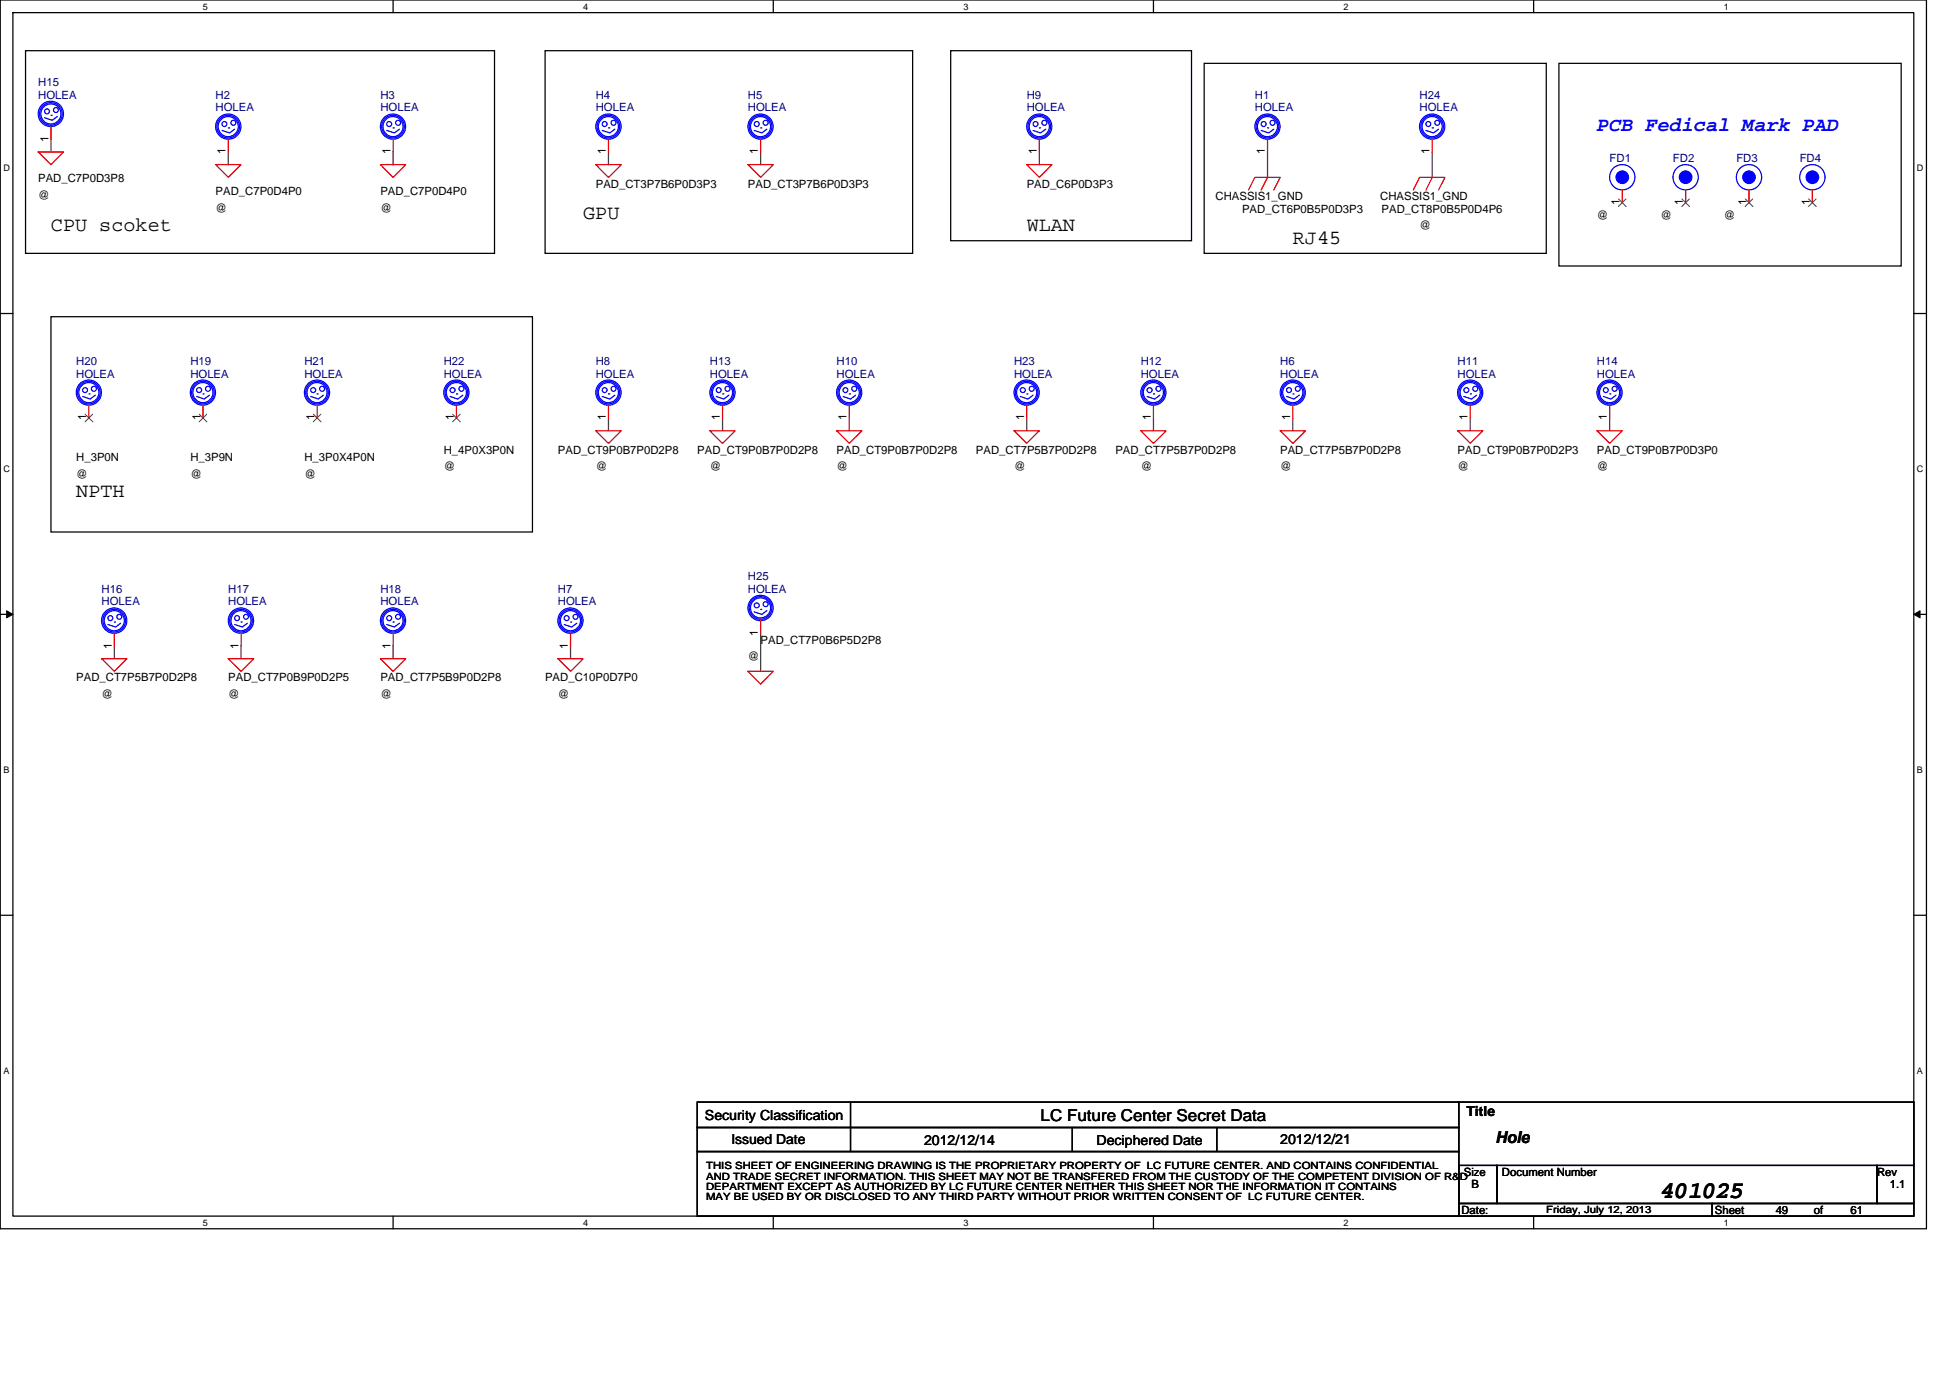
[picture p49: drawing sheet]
<svg xmlns="http://www.w3.org/2000/svg" width="297mm" height="210mm" viewBox="0 0 297 210" stroke-linecap="round" stroke-linejoin="round" font-family="sans-serif">
<defs><g id="words">
<text font-size="3.7" x="252.9" y="182.6">401025</text>
<text font-size="3.1" fill="#00f" x="243.3" y="20">PCB Fedical Mark PAD</text>
<g font-size="3.1">
<text x="7.8" y="35.2">CPU scoket</text>
<text x="88.8" y="33.3">GPU</text>
<text x="156.4" y="35.2">WLAN</text>
<text x="196.9" y="37.2">RJ45</text>
<text x="11.6" y="75.8">NPTH</text>
</g>
<g font-size="2.5">
<text x="158.5" y="170.8">LC Future Center Secret Data</text>
<text x="227.8" y="174.1">Hole</text>
</g>
<g font-size="2.1">
<text x="107.4" y="170.6">Security Classification</text>
<text x="223.4" y="170.1">Title</text>
<text x="111.4" y="174.3">Issued Date</text>
<text x="140.8" y="174.5">2012/12/14</text>
<text x="167" y="174.5">Deciphered Date</text>
<text x="195" y="174.3">2012/12/21</text>
</g>
<g font-size="1.7" fill="#000080">
<text x="5.8" y="13.1">H15</text>
<text x="5.8" y="15">HOLEA</text>
<text x="32.8" y="15">H2</text>
<text x="32.8" y="17">HOLEA</text>
<text x="58" y="15">H3</text>
<text x="58" y="17">HOLEA</text>
<text x="90.8" y="15">H4</text>
<text x="90.8" y="17">HOLEA</text>
<text x="113.9" y="15">H5</text>
<text x="113.9" y="17">HOLEA</text>
<text x="156.4" y="15">H9</text>
<text x="156.4" y="17">HOLEA</text>
<text x="191.2" y="15">H1</text>
<text x="191.2" y="17">HOLEA</text>
<text x="216.2" y="15">H24</text>
<text x="216.2" y="17">HOLEA</text>
<text x="245.2" y="24.7">FD1</text>
<text x="254.8" y="24.7">FD2</text>
<text x="264.5" y="24.7">FD3</text>
<text x="274.1" y="24.7">FD4</text>
<text x="11.6" y="55.6">H20</text>
<text x="11.6" y="57.5">HOLEA</text>
<text x="29" y="55.6">H19</text>
<text x="29" y="57.5">HOLEA</text>
<text x="46.4" y="55.6">H21</text>
<text x="46.4" y="57.5">HOLEA</text>
<text x="67.6" y="55.6">H22</text>
<text x="67.6" y="57.5">HOLEA</text>
<text x="90.8" y="55.6">H8</text>
<text x="90.8" y="57.5">HOLEA</text>
<text x="108.1" y="55.6">H13</text>
<text x="108.1" y="57.5">HOLEA</text>
<text x="127.4" y="55.6">H10</text>
<text x="127.4" y="57.5">HOLEA</text>
<text x="154.5" y="55.6">H23</text>
<text x="154.5" y="57.5">HOLEA</text>
<text x="173.8" y="55.6">H12</text>
<text x="173.8" y="57.5">HOLEA</text>
<text x="195" y="55.6">H6</text>
<text x="195" y="57.5">HOLEA</text>
<text x="222" y="55.6">H11</text>
<text x="222" y="57.5">HOLEA</text>
<text x="243.3" y="55.6">H14</text>
<text x="243.3" y="57.5">HOLEA</text>
<text x="113.9" y="88.4">H25</text>
<text x="15.5" y="90.3">H16</text>
<text x="15.5" y="92.3">HOLEA</text>
<text x="34.8" y="90.3">H17</text>
<text x="34.8" y="92.3">HOLEA</text>
<text x="58" y="90.3">H18</text>
<text x="58" y="92.3">HOLEA</text>
<text x="85" y="90.3">H7</text>
<text x="85" y="92.3">HOLEA</text>
<text x="113.9" y="90.3">HOLEA</text>
</g>
<g font-size="1.7">
<text x="7.4" y="21.6" transform="rotate(-90 7.4 21.6)">1</text>
<text x="34.4" y="23.5" transform="rotate(-90 34.4 23.5)">1</text>
<text x="59.5" y="23.5" transform="rotate(-90 59.5 23.5)">1</text>
<text x="92.3" y="23.5" transform="rotate(-90 92.3 23.5)">1</text>
<text x="115.5" y="23.5" transform="rotate(-90 115.5 23.5)">1</text>
<text x="157.9" y="23.5" transform="rotate(-90 157.9 23.5)">1</text>
<text x="192.7" y="23.5" transform="rotate(-90 192.7 23.5)">1</text>
<text x="217.8" y="23.5" transform="rotate(-90 217.8 23.5)">1</text>
<text x="5.8" y="27.8">PAD_C7P0D3P8</text>
<text x="32.8" y="29.7">PAD_C7P0D4P0</text>
<text x="58" y="29.7">PAD_C7P0D4P0</text>
<text x="90.8" y="28.6">PAD_CT3P7B6P0D3P3</text>
<text x="113.9" y="28.6">PAD_CT3P7B6P0D3P3</text>
<text x="156.4" y="28.6">PAD_C6P0D3P3</text>
<text x="5.8" y="30.3">@</text>
<text x="32.8" y="32.2">@</text>
<text x="58" y="32.2">@</text>
<text x="185.2" y="30.5">CHASSIS1_GND</text>
<text x="189.2" y="32.4">PAD_CT6P0B5P0D3P3</text>
<text x="210.2" y="30.5">CHASSIS1_GND</text>
<text x="210.5" y="32.4">PAD_CT8P0B5P0D4P6</text>
<text x="216.2" y="34.9">@</text>
<text x="243.3" y="33.4">@</text>
<text x="246.7" y="31.3" transform="rotate(-90 246.7 31.3)">1</text>
<text x="252.9" y="33.4">@</text>
<text x="256.4" y="31.3" transform="rotate(-90 256.4 31.3)">1</text>
<text x="262.6" y="33.4">@</text>
<text x="266" y="31.3" transform="rotate(-90 266 31.3)">1</text>
<text x="275.7" y="31.3" transform="rotate(-90 275.7 31.3)">1</text>
<text x="13.1" y="64.1" transform="rotate(-90 13.1 64.1)">1</text>
<text x="30.5" y="64.1" transform="rotate(-90 30.5 64.1)">1</text>
<text x="47.9" y="64.1" transform="rotate(-90 47.9 64.1)">1</text>
<text x="69.1" y="64.1" transform="rotate(-90 69.1 64.1)">1</text>
<text x="92.3" y="64.1" transform="rotate(-90 92.3 64.1)">1</text>
<text x="109.7" y="64.1" transform="rotate(-90 109.7 64.1)">1</text>
<text x="129" y="64.1" transform="rotate(-90 129 64.1)">1</text>
<text x="156" y="64.1" transform="rotate(-90 156 64.1)">1</text>
<text x="175.3" y="64.1" transform="rotate(-90 175.3 64.1)">1</text>
<text x="196.5" y="64.1" transform="rotate(-90 196.5 64.1)">1</text>
<text x="223.6" y="64.1" transform="rotate(-90 223.6 64.1)">1</text>
<text x="244.8" y="64.1" transform="rotate(-90 244.8 64.1)">1</text>
<text x="11.6" y="70.3">H_3P0N</text>
<text x="29" y="70.3">H_3P9N</text>
<text x="46.4" y="70.3">H_3P0X4P0N</text>
<text x="67.6" y="69.1">H_4P0X3P0N</text>
<text x="67.6" y="71.6">@</text>
<text x="85" y="69.1">PAD_CT9P0B7P0D2P8</text>
<text x="90.8" y="71.6">@</text>
<text x="106.2" y="69.1">PAD_CT9P0B7P0D2P8</text>
<text x="108.1" y="71.6">@</text>
<text x="127.4" y="69.1">PAD_CT9P0B7P0D2P8</text>
<text x="127.4" y="71.6">@</text>
<text x="148.7" y="69.1">PAD_CT7P5B7P0D2P8</text>
<text x="154.5" y="71.6">@</text>
<text x="169.9" y="69.1">PAD_CT7P5B7P0D2P8</text>
<text x="173.8" y="71.6">@</text>
<text x="195" y="69.1">PAD_CT7P5B7P0D2P8</text>
<text x="195" y="71.6">@</text>
<text x="222" y="69.1">PAD_CT9P0B7P0D2P3</text>
<text x="222" y="71.6">@</text>
<text x="243.3" y="69.1">PAD_CT9P0B7P0D3P0</text>
<text x="243.3" y="71.6">@</text>
<text x="11.6" y="72.8">@</text>
<text x="29" y="72.8">@</text>
<text x="46.4" y="72.8">@</text>
<text x="17" y="98.8" transform="rotate(-90 17 98.8)">1</text>
<text x="36.3" y="98.8" transform="rotate(-90 36.3 98.8)">1</text>
<text x="59.5" y="98.8" transform="rotate(-90 59.5 98.8)">1</text>
<text x="86.5" y="98.8" transform="rotate(-90 86.5 98.8)">1</text>
<text x="113.9" y="100.6">@</text>
<text x="115.5" y="96.9" transform="rotate(-90 115.5 96.9)">1</text>
<text x="115.9" y="98.1">PAD_CT7P0B6P5D2P8</text>
<text x="11.6" y="103.8">PAD_CT7P5B7P0D2P8</text>
<text x="15.5" y="106.4">@</text>
<text x="34.8" y="103.8">PAD_CT7P0B9P0D2P5</text>
<text x="34.8" y="106.4">@</text>
<text x="58" y="103.8">PAD_CT7P5B9P0D2P8</text>
<text x="58" y="106.4">@</text>
<text x="83" y="103.8">PAD_C10P0D7P0</text>
<text x="85" y="106.4">@</text>
<text x="223" y="179.1">Size</text>
<text x="228.8" y="179.1">Document Number</text>
<text x="285.9" y="179.1">Rev</text>
<text x="222.6" y="184.9">Date:</text>
<text x="224.2" y="181.1">B</text>
<text x="261.2" y="184.9">Sheet</text>
<text x="270.5" y="184.9">49</text>
<text x="276.3" y="184.9">of</text>
<text x="281.9" y="184.9">61</text>
<text x="287.9" y="181.1">1.1</text>
</g>
<g font-size="1.5">
<text x="107.6" y="178.2">THIS SHEET OF ENGINEERING DRAWING IS THE PROPRIETARY PROPERTY OF LC FUTURE CENTER. AND CONTAINS CONFIDENTIAL</text>
<text x="107.6" y="179.8">AND TRADE SECRET INFORMATION. THIS SHEET MAY NOT BE TRANSFERED FROM THE CUSTODY OF THE COMPETENT DIVISION OF R&amp;D</text>
<text x="107.6" y="181.3">DEPARTMENT EXCEPT AS AUTHORIZED BY LC FUTURE CENTER NEITHER THIS SHEET NOR THE INFORMATION IT CONTAINS</text>
<text x="107.6" y="182.9">MAY BE USED BY OR DISCLOSED TO ANY THIRD PARTY WITHOUT PRIOR WRITTEN CONSENT OF LC FUTURE CENTER.</text>
<text x="235.5" y="184.8">Friday, July 12, 2013</text>
</g>
<g font-size="1.4">
<text x="30.9" y="1.5">5</text>
<text x="88.8" y="1.5">4</text>
<text x="146.7" y="1.5">3</text>
<text x="204.7" y="1.5">2</text>
<text x="262.6" y="1.5">1</text>
<text x=".5" y="26.1">D</text>
<text x="292" y="26.1">D</text>
<text x=".5" y="71.9">C</text>
<text x="292" y="71.9">C</text>
<text x=".5" y="117.8">B</text>
<text x="292" y="117.8">B</text>
<text x=".5" y="163.6">A</text>
<text x="292" y="163.6">A</text>
<text x="30.9" y="186.8">5</text>
<text x="88.8" y="186.8">4</text>
<text x="146.7" y="186.8">3</text>
<text x="204.7" y="186.8">2</text>
<text x="262.6" y="186.8">1</text>
</g>
</g></defs>
<path d="M0 0h293.5v187.2h-293.5zM2 1.9h289.5v183.4h-289.5z" fill="none" stroke="#000" stroke-width=".19"/>
<g fill="#fff">
<path d="M30.9 .2h.8v1.6h-.8z"/>
<path d="M30.9 185.5h.8v1.6h-.8z"/>
</g>
<path d="M59.9 0v1.9M59.9 185.3v1.9" fill="none" stroke="#000" stroke-width=".19"/>
<g fill="#fff">
<path d="M88.8 .2h.8v1.6h-.8z"/>
<path d="M88.8 185.5h.8v1.6h-.8z"/>
</g>
<path d="M117.8 0v1.9M117.8 185.3v1.9" fill="none" stroke="#000" stroke-width=".19"/>
<g fill="#fff">
<path d="M146.7 .2h.8v1.6h-.8z"/>
<path d="M146.7 185.5h.8v1.6h-.8z"/>
</g>
<path d="M175.7 0v1.9M175.7 185.3v1.9" fill="none" stroke="#000" stroke-width=".19"/>
<g fill="#fff">
<path d="M204.7 .2h.7v1.6h-.7z"/>
<path d="M204.7 185.5h.7v1.6h-.7z"/>
</g>
<path d="M233.6 0v1.9M233.6 185.3v1.9" fill="none" stroke="#000" stroke-width=".19"/>
<g fill="#fff">
<path d="M262.6 .2h.7v1.6h-.7z"/>
<path d="M262.6 185.5h.7v1.6h-.7z"/>
<path d="M.5 24.8h1v1.6h-1z"/>
<path d="M292 24.8h1v1.6h-1z"/>
<path d="M.5 70.7h1v1.5h-1z"/>
<path d="M292 70.7h1v1.5h-1z"/>
</g>
<path d="M0 47.8h2M291.5 47.8h2" fill="none" stroke="#000" stroke-width=".19"/>
<g fill="#fff">
<path d="M.5 116.5h.9v1.6h-.9z"/>
<path d="M292 116.5h.9v1.6h-.9z"/>
</g>
<path d="M0 93.6h2M291.5 93.6h2" fill="none" stroke="#000" stroke-width=".19"/>
<path d="M1 93.1l1 .5-1 .5zM291.5 93.6l1-.5v1z" fill="#000" stroke="#000" stroke-width=".15"/>
<g fill="#fff">
<path d="M.5 162.4h.9v1.5h-.9z"/>
<path d="M292 162.4h.9v1.5h-.9z"/>
</g>
<g fill="none" stroke="#000" stroke-width=".19">
<path d="M3.9 7.7h71.4v30.9h-71.4zM83 7.7h56v30.9h-56zM144.8 7.7h36.7v29h-36.7zM183.4 9.7h52.1v28.9h-52.1zM237.5 9.7h52.1v30.8h-52.1zM7.8 48.3h73.3v32.8h-73.3zM0 139.5h2M291.5 139.5h2M106.2 167.9h116v3.9h-116zM106.2 171.8h116v3.7h-116zM106.2 175.5h116v9.8h-116zM129.6 167.9v7.6"/>
<path d="M163.3 171.8v3.7M185.4 171.8v3.7M222 167.9h69.5v9.7M222.2 177.6h5.8v5.8h-5.8zM228 177.6h57.9v5.8h-57.9zM285.9 177.6h5.6v5.8h-5.6zM222.2 183.4h38.6v1.9h-38.6zM260.8 183.4h30.7v1.9h-30.7z"/>
</g>
<g fill="none" stroke="#800040" stroke-width=".19">
<path d="M7.8 21.2v2M34.8 23.2v1.9M59.9 23.2v1.9M92.7 23.2v1.9M115.9 23.2v1.9M158.3 23.2v1.9M193.1 23.2v3.8M218.2 23.2v3.8M92.7 63.7v1.9M110.1 63.7v1.9M129.4 63.7v1.9M156.4 63.7v1.9"/>
<path d="M175.7 63.7v1.9M196.9 63.7v1.9M224 63.7v1.9M245.2 63.7v1.9M17.4 98.4v2M36.7 98.4v2M59.9 98.4v2M86.9 98.4v2M115.9 96.5v5.8"/>
</g>
<g fill="none" stroke="#f00" stroke-width=".19">
<path d="M7.8 19.3v1.9M5.8 23.2h3.9l-1.9 1.9zM32.8 25.1h3.9l-1.9 1.9zM34.8 21.2v2M58 25.1h3.8l-1.9 1.9zM59.9 21.2v2M90.8 25.1h3.8l-1.9 1.9zM92.7 21.2v2M113.9 25.1h3.9l-1.9 1.9zM115.9 21.2v2M156.4 25.1h3.8l-1.9 1.9zM158.3 21.2v2"/>
<path d="M190.2 29l1-2h3.8l-1 2M193.1 21.2v2M193.1 27l-1 2M215.3 29l.9-2h3.9l-1 2M218.2 27l-1 2M218.2 21.2v2M247.1 29v1.9M256.8 29v1.9M266.4 29v1.9M276.1 29v1.9M13.5 61.8v1.9M30.9 61.8v1.9"/>
<path d="M48.3 61.8v1.9M69.5 61.8v1.9M90.8 65.6h3.8l-1.9 2zM92.7 61.8v1.9M108.1 65.6h3.9l-1.9 2zM110.1 61.8v1.9M127.4 65.6h3.9l-1.9 2zM129.4 61.8v1.9M154.5 65.6h3.8l-1.9 2zM156.4 61.8v1.9M173.8 65.6h3.8l-1.9 2zM175.7 61.8v1.9"/>
<path d="M195 65.6h3.9l-2 2zM196.9 61.8v1.9M222 65.6h3.9l-1.9 2zM224 61.8v1.9M243.3 65.6h3.8l-1.9 2zM245.2 61.8v1.9M17.4 96.5v1.9M36.7 96.5v1.9M59.9 96.5v1.9M86.9 96.5v1.9M115.9 94.6v1.9M15.5 100.4h3.8l-1.9 1.9z"/>
<path d="M34.8 100.4h3.8l-1.9 1.9zM58 100.4h3.8l-1.9 1.9zM85 100.4h3.8l-1.9 1.9zM113.9 102.3h3.9l-1.9 1.9z"/>
</g>
<g fill="none" stroke="#00f" stroke-width=".19">
<path d="M7.8 17.6h.2M8.7 17.8l-.7 .5-1.2-.4M34.8 19.5h.2M35.7 19.7l-.7 .6-1.2-.4M59.9 19.5h.2M60.9 19.7l-.8 .6-1.2-.4M92.7 19.5h.2M93.7 19.7l-.8 .6-1.2-.4M115.9 19.5h.2M116.8 19.7l-.7 .6-1.2-.4M158.3 19.5h.2M159.3 19.7l-.8 .6-1.1-.4"/>
<path d="M193.1 19.5h.2M194 19.7l-.7 .6-1.2-.4M218.2 19.5h.2M219.1 19.7l-.7 .6-1.2-.4M13.5 60h.2M14.5 60.2l-.8 .6-1.1-.4M30.9 60h.2M31.9 60.2l-.8 .6-1.2-.4M48.3 60h.2M49.3 60.2l-.8 .6-1.2-.4M69.5 60h.2M70.5 60.2l-.8 .6-1.1-.4"/>
<path d="M92.7 60h.2M93.7 60.2l-.8 .6-1.2-.4M110.1 60h.2M111 60.2l-.7 .6-1.2-.4M129.4 60h.2M130.3 60.2l-.7 .6-1.2-.4M156.4 60h.2M157.4 60.2l-.8 .6-1.2-.4M175.7 60h.2M176.7 60.2l-.8 .6-1.2-.4M196.9 60h.2M197.9 60.2l-.8 .6-1.1-.4"/>
<path d="M224 60h.2M224.9 60.2l-.7 .6-1.2-.4M245.2 60h.2M246.2 60.2l-.8 .6-1.2-.4M17.4 94.8h.2M18.4 95l-.8 .5-1.2-.3M36.7 94.8h.2M37.7 95l-.8 .5-1.2-.3M59.9 94.8h.2M60.9 95l-.8 .5-1.2-.3M86.9 94.8h.2M87.9 95l-.8 .5-1.2-.3"/>
<path d="M115.9 92.9h.2M116.8 93l-.7 .6-1.2-.4"/>
<circle cx="7.2" cy="17" r=".38"/>
<circle cx="7.7" cy="17.4" r="1.93"/>
<circle cx="7.8" cy="17.4" r="1.73"/>
<circle cx="7.8" cy="17.4" r="1.54"/>
<circle cx="8.5" cy="16.8" r=".38"/>
<circle cx="34.2" cy="18.9" r=".38"/>
<circle cx="34.8" cy="19.3" r="1.73"/>
<circle cx="34.8" cy="19.3" r="1.54"/>
<circle cx="34.8" cy="19.3" r="1.92"/>
<circle cx="35.5" cy="18.7" r=".38"/>
<circle cx="59.3" cy="18.9" r=".38"/>
<circle cx="59.9" cy="19.3" r="1.92"/>
<circle cx="59.9" cy="19.3" r="1.73"/>
<circle cx="59.9" cy="19.3" r="1.54"/>
<circle cx="60.6" cy="18.7" r=".38"/>
<circle cx="92.1" cy="18.9" r=".38"/>
<circle cx="92.7" cy="19.3" r="1.73"/>
<circle cx="92.7" cy="19.3" r="1.54"/>
<circle cx="92.7" cy="19.3" r="1.92"/>
<circle cx="93.5" cy="18.7" r=".38"/>
<circle cx="115.3" cy="18.9" r=".38"/>
<circle cx="115.8" cy="19.3" r="1.92"/>
<circle cx="115.8" cy="19.3" r="1.73"/>
<circle cx="115.9" cy="19.3" r="1.54"/>
<circle cx="116.6" cy="18.7" r=".38"/>
<circle cx="157.7" cy="18.9" r=".38"/>
<circle cx="158.3" cy="19.3" r="1.92"/>
<circle cx="158.3" cy="19.3" r="1.73"/>
<circle cx="158.3" cy="19.3" r="1.54"/>
<circle cx="159.1" cy="18.7" r=".38"/>
<circle cx="192.5" cy="18.9" r=".38"/>
<circle cx="193.1" cy="19.3" r="1.92"/>
<circle cx="193.1" cy="19.3" r="1.73"/>
<circle cx="193.1" cy="19.3" r="1.54"/>
<circle cx="193.8" cy="18.7" r=".38"/>
<circle cx="217.6" cy="18.9" r=".38"/>
<circle cx="218.1" cy="19.3" r="1.73"/>
<circle cx="218.1" cy="19.3" r="1.54"/>
<circle cx="218.2" cy="19.3" r="1.92"/>
<circle cx="218.9" cy="18.7" r=".38"/>
<circle cx="247.1" cy="27" r="1.93"/>
<circle cx="256.8" cy="27" r="1.93"/>
<circle cx="266.4" cy="27" r="1.93"/>
<circle cx="276.1" cy="27" r="1.93"/>
<circle cx="13" cy="59.4" r=".38"/>
<circle cx="13.5" cy="59.8" r="1.92"/>
<circle cx="13.5" cy="59.8" r="1.73"/>
<circle cx="13.5" cy="59.8" r="1.54"/>
<circle cx="14.3" cy="59.2" r=".38"/>
<circle cx="30.3" cy="59.4" r=".38"/>
<circle cx="30.9" cy="59.8" r="1.92"/>
<circle cx="30.9" cy="59.8" r="1.73"/>
<circle cx="30.9" cy="59.8" r="1.54"/>
<circle cx="31.7" cy="59.2" r=".38"/>
<circle cx="47.7" cy="59.4" r=".38"/>
<circle cx="48.3" cy="59.8" r="1.92"/>
<circle cx="48.3" cy="59.8" r="1.73"/>
<circle cx="48.3" cy="59.8" r="1.54"/>
<circle cx="49.1" cy="59.2" r=".38"/>
<circle cx="68.9" cy="59.4" r=".38"/>
<circle cx="69.5" cy="59.8" r="1.92"/>
<circle cx="69.5" cy="59.8" r="1.73"/>
<circle cx="69.5" cy="59.8" r="1.54"/>
<circle cx="70.3" cy="59.2" r=".38"/>
<circle cx="92.1" cy="59.4" r=".38"/>
<circle cx="92.7" cy="59.8" r="1.73"/>
<circle cx="92.7" cy="59.8" r="1.54"/>
<circle cx="92.7" cy="59.8" r="1.92"/>
<circle cx="93.5" cy="59.2" r=".38"/>
<circle cx="109.5" cy="59.4" r=".38"/>
<circle cx="110" cy="59.8" r="1.92"/>
<circle cx="110.1" cy="59.8" r="1.73"/>
<circle cx="110.1" cy="59.8" r="1.54"/>
<circle cx="110.8" cy="59.2" r=".38"/>
<circle cx="128.8" cy="59.4" r=".38"/>
<circle cx="129.4" cy="59.8" r="1.92"/>
<circle cx="129.4" cy="59.8" r="1.73"/>
<circle cx="129.4" cy="59.8" r="1.54"/>
<circle cx="130.1" cy="59.2" r=".38"/>
<circle cx="155.8" cy="59.4" r=".38"/>
<circle cx="156.4" cy="59.8" r="1.92"/>
<circle cx="156.4" cy="59.8" r="1.73"/>
<circle cx="156.4" cy="59.8" r="1.54"/>
<circle cx="157.2" cy="59.2" r=".38"/>
<circle cx="175.1" cy="59.4" r=".38"/>
<circle cx="175.7" cy="59.8" r="1.92"/>
<circle cx="175.7" cy="59.8" r="1.73"/>
<circle cx="175.7" cy="59.8" r="1.54"/>
<circle cx="176.5" cy="59.2" r=".38"/>
<circle cx="196.3" cy="59.4" r=".38"/>
<circle cx="196.9" cy="59.8" r="1.92"/>
<circle cx="196.9" cy="59.8" r="1.73"/>
<circle cx="196.9" cy="59.8" r="1.54"/>
<circle cx="197.7" cy="59.2" r=".38"/>
<circle cx="223.4" cy="59.4" r=".38"/>
<circle cx="223.9" cy="59.8" r="1.92"/>
<circle cx="223.9" cy="59.8" r="1.73"/>
<circle cx="223.9" cy="59.8" r="1.54"/>
<circle cx="224.7" cy="59.2" r=".38"/>
<circle cx="244.6" cy="59.4" r=".38"/>
<circle cx="245.2" cy="59.8" r="1.92"/>
<circle cx="245.2" cy="59.8" r="1.73"/>
<circle cx="245.2" cy="59.8" r="1.54"/>
<circle cx="246" cy="59.2" r=".38"/>
<circle cx="16.8" cy="94.2" r=".38"/>
<circle cx="17.4" cy="94.6" r="1.93"/>
<circle cx="17.4" cy="94.6" r="1.73"/>
<circle cx="17.4" cy="94.6" r="1.54"/>
<circle cx="18.2" cy="94" r=".38"/>
<circle cx="36.1" cy="94.2" r=".38"/>
<circle cx="36.7" cy="94.6" r="1.93"/>
<circle cx="36.7" cy="94.6" r="1.73"/>
<circle cx="36.7" cy="94.6" r="1.54"/>
<circle cx="37.5" cy="94" r=".38"/>
<circle cx="59.3" cy="94.2" r=".38"/>
<circle cx="59.9" cy="94.6" r="1.92"/>
<circle cx="59.9" cy="94.6" r="1.73"/>
<circle cx="59.9" cy="94.6" r="1.54"/>
<circle cx="60.6" cy="94" r=".38"/>
<circle cx="86.3" cy="94.2" r=".38"/>
<circle cx="86.9" cy="94.6" r="1.92"/>
<circle cx="86.9" cy="94.6" r="1.73"/>
<circle cx="86.9" cy="94.6" r="1.54"/>
<circle cx="87.7" cy="94" r=".38"/>
<circle cx="115.3" cy="92.3" r=".38"/>
<circle cx="115.8" cy="92.6" r="1.92"/>
<circle cx="115.8" cy="92.6" r="1.73"/>
<circle cx="115.9" cy="92.6" r="1.54"/>
<circle cx="116.6" cy="92.1" r=".38"/>
</g>
<g fill="#00f" stroke="#00f" stroke-width=".19">
<circle cx="247.1" cy="27" r=".95"/>
<circle cx="256.8" cy="27" r=".95"/>
<circle cx="276.1" cy="27" r=".95"/>
<circle cx="266.4" cy="27" r=".95"/>
</g>
<g fill="none" stroke="#804000" stroke-width=".15">
<path d="M246.5 30.3l1.2 1.2M247.7 30.3l-1.2 1.2M256.2 30.3l1.2 1.2M257.3 30.3l-1.1 1.2M265.9 30.3l1.1 1.2M267 30.3l-1.2 1.2M275.5 30.3l1.2 1.2M276.6 30.3l-1.1 1.2M13 63.1l1.1 1.2M14.1 63.1l-1.1 1.2M30.3 63.1l1.2 1.2M31.5 63.1l-1.2 1.2"/>
<path d="M47.7 63.1l1.2 1.2M48.9 63.1l-1.2 1.2M69 63.1l1.1 1.2M70.1 63.1l-1.2 1.2"/>
</g>
<use href="#words"/>
</svg>
